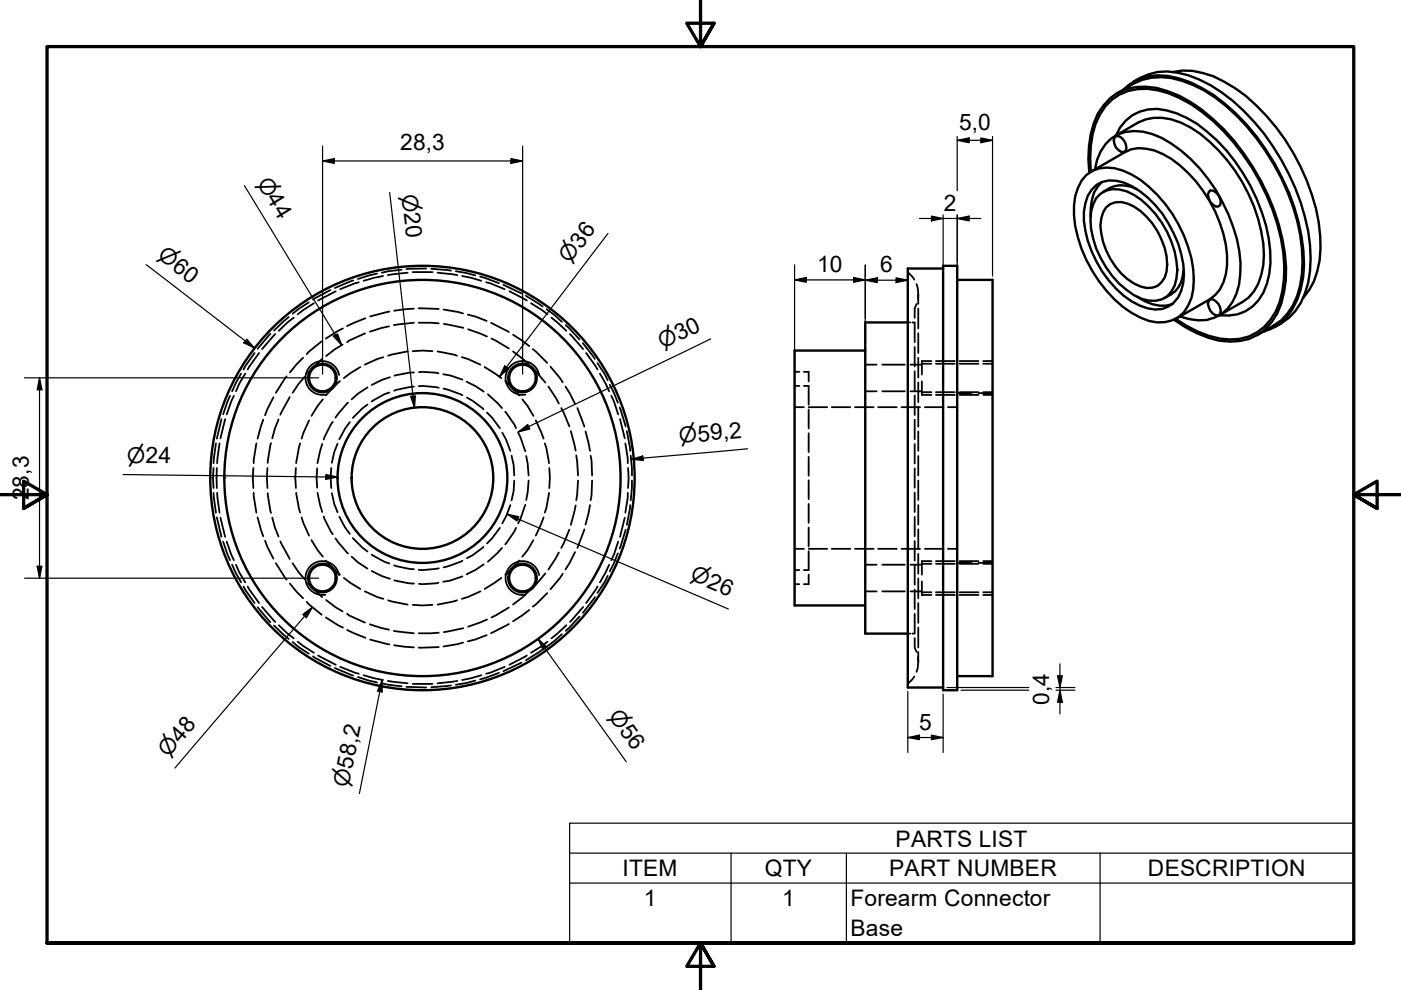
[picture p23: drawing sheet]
<svg xmlns="http://www.w3.org/2000/svg" width="297mm" height="210mm" viewBox="0 0 297 210" stroke-linecap="round" stroke-linejoin="round" font-family="sans-serif">
<defs><g id="words">
<g font-size="4.8">
<text x="203.3" y="27.5">5,0</text>
<text x="84.8" y="31.8">28,3</text>
<text x="200.1" y="44.7">2</text>
<text x="173.2" y="57.7">10</text>
<text x="186.6" y="57.8">6</text>
<text x="6.1" y="106.1" transform="rotate(-90 6.1 106.1)">28,3</text>
<text x="222.4" y="149.5" transform="rotate(-90 222.4 149.5)">0,4</text>
<text x="194.9" y="154.7">5</text>
<text x="189.9" y="179.5">PARTS LIST</text>
<text x="132" y="185.8">ITEM</text>
<text x="162.2" y="185.8">QTY</text>
<text x="188.5" y="185.8">PART NUMBER</text>
<text x="243.4" y="185.8">DESCRIPTION</text>
<text x="136.5" y="192.1">1</text>
<text x="165.9" y="192.1">1</text>
<text x="180.3" y="192.2">Forearm Connector</text>
<text x="180.3" y="198.5">Base</text>
</g>
<g font-size="4.6">
<text x="54.4" y="38.7" transform="rotate(59 54.4 38.7)">⌀44</text>
<text x="85.2" y="41.3" transform="rotate(84 85.2 41.3)">⌀20</text>
<text x="33.1" y="54.6" transform="rotate(38 33.1 54.6)">⌀60</text>
<text x="120.8" y="56" transform="rotate(-53 120.8 56)">⌀36</text>
<text x="140.5" y="74.1" transform="rotate(-26 140.5 74.1)">⌀30</text>
<text x="144.1" y="94" transform="rotate(-5 144.1 94)">⌀59,2</text>
<text x="26.9" y="98.1" transform="rotate(1 26.9 98.1)">⌀24</text>
<text x="146.1" y="122.8" transform="rotate(23 146.1 122.8)">⌀26</text>
<text x="128.9" y="151.8" transform="rotate(54 128.9 151.8)">⌀56</text>
<text x="35.7" y="160.6" transform="rotate(-50 35.7 160.6)">⌀48</text>
<text x="73.9" y="167" transform="rotate(-79 73.9 167)">⌀58,2</text>
</g>
</g></defs>
<!-- layer: Visible (ISO) -->
<g fill="none" stroke="#000" stroke-width=".51">
<path d="M236.9 19.8a14.1 14.1 0 0 1 11.4-3.3 26.8 26.8 0 0 1 13.9 8 47.5 47.5 0 0 1 13.8 28.2 22.2 22.2 0 0 1-1.9 12l-1.1 1.8-1.3 1.4-5.2 3.2M238.1 19.1a11.4 11.4 0 0 1 11.8-2.5 31.2 31.2 0 0 1 14.4 9.8 46.6 46.6 0 0 1 12.2 29.8 18.1 18.1 0 0 1-3.7 11.1l-1.5 1.4-1.7 1-1.9 .7M240.2 17.4a12.5 12.5 0 0 1 11.8-1.4 32.8 32.8 0 0 1 13.9 9.8 48.9 48.9 0 0 1 11.8 26.2 22.3 22.3 0 0 1-1.9 12.2 12.3 12.3 0 0 1-5.5 5.2M248.7 15.3a14.5 14.5 0 0 1 10.8 2 39.2 39.2 0 0 1 14.7 15.1 41 41 0 0 1 5.8 20.3 16.3 16.3 0 0 1-3.6 10.4M230.3 37.1a7.2 7.2 0 0 1 7.8-.9 24 24 0 0 1 11.8 11.4 23.4 23.4 0 0 1 3.1 13.8 8.6 8.6 0 0 1-3.1 5.8 7.8 7.8 0 0 1-8.1 .1 25.2 25.2 0 0 1-11.5-12.2 21.9 21.9 0 0 1-2.3-13.5l.5-1.8 .8-1.5zM230.9 36.6a23.2 23.2 0 0 1 1.9-12.6 10.3 10.3 0 0 1 10.2-5.6 22.1 22.1 0 0 1 11.8 4.9 47.4 47.4 0 0 1 17.9 33.4 22 22 0 0 1-1.9 9.8 10.9 10.9 0 0 1-12.3 5.7 25 25 0 0 1-9.6-4.4M231.3 36.4a22 22 0 0 1 1.9-12.2 10.5 10.5 0 0 1 12.3-5.1 28.2 28.2 0 0 1 13.9 8.7 48.1 48.1 0 0 1 12.7 25.8 23.9 23.9 0 0 1-1.6 12.4 10.6 10.6 0 0 1-11.9 5.8 24.1 24.1 0 0 1-9.4-4.2M231.4 36.4l7-4.1a7.4 7.4 0 0 1 6.4-.4 23.4 23.4 0 0 1 11.7 10.7 25.4 25.4 0 0 1 3.7 13.6 8.9 8.9 0 0 1-3.7 7.3l-7.1 4M232.2 35.9a8.7 8.7 0 0 1 6.4-7.9 12.4 12.4 0 0 1 9.7 2.5 34.4 34.4 0 0 1 14.7 25.3 13.7 13.7 0 0 1-2.7 9.6 8.2 8.2 0 0 1-8.1 2.3l-2.1-.6M233.6 38.6a7.2 7.2 0 0 0-2.3 5.4l-.1 1.9M236.3 29.2l.3-.3a2.24 2.24 0 0 1 2.2 2.4l-.1 .6-.4 .3a2.3 2.3 0 0 1-2.1-2.4zM236.5 28.8l4.9-2.9a11.3 11.3 0 0 1 11 1.1 34.5 34.5 0 0 1 15.6 27 13 13 0 0 1-3.3 9.1l-1.3 .9-5 2.9"/>
<path d="M236.6 28.7a8.8 8.8 0 0 1 10.7-5.3 22.3 22.3 0 0 1 10.7 6.4 39 39 0 0 1 11.3 23.4 13.9 13.9 0 0 1-3.7 11.8 8.7 8.7 0 0 1-7 1.8M200 56.9h-7.5v88.9h7.5M200 56.4h2.9v89.9h-2.9zM202.9 59.3h7.5v84.1h-7.5M231.5 40.2a5.6 5.6 0 0 1 6.8-1.5 20.2 20.2 0 0 1 10.6 10.8 16.5 16.5 0 0 1 1.5 12.1 5.6 5.6 0 0 1-7.1 3.8 17.6 17.6 0 0 1-9.6-7.8 21.9 21.9 0 0 1-3.9-12.7l.3-1.8 .5-1.6zM232.4 42a5.2 5.2 0 0 1 6.4-1.5 18.7 18.7 0 0 1 9.5 10.7 15.6 15.6 0 0 1 1.1 7.8 4.9 4.9 0 0 1-5.9 4.7 11.9 11.9 0 0 1-6.3-3.6 19.2 19.2 0 0 1-5.9-15.2l.5-1.6zM234.5 44a4.1 4.1 0 0 1 4.5-.8 14.7 14.7 0 0 1 8.5 12.8 5 5 0 0 1-2.1 4.6 5 5 0 0 1-5-.5 15.7 15.7 0 0 1-7.1-12.2l.2-1.6 .4-1.2zM241.1 40.2a6.3 6.3 0 0 0-7.2 .5M251 57.2a6.3 6.3 0 0 1-4.1 6M256.6 40.4a2.48 2.48 0 0 1 2.1 3.1l-.4 .3a2.38 2.38 0 0 1-2.2-2.5zM183.5 74.3h-15v54.1h15M192.5 68.4h-9v65.9h9"/>
<path d="M241.1 62.9a8.6 8.6 0 0 0 7.5 1.6M256.3 63.8l.3-.3a2.38 2.38 0 0 1 2.2 2.4l-.1 .6-.4 .4a2.4 2.4 0 0 1-2-3.1z"/>
<circle cx="68.4" cy="80.1" r="2.83"/>
<circle cx="68.4" cy="80.1" r="3"/>
<circle cx="110.8" cy="80.1" r="2.83"/>
<circle cx="110.8" cy="80.1" r="3"/>
<circle cx="89.6" cy="101.4" r="15"/>
<circle cx="89.6" cy="101.4" r="18"/>
<circle cx="89.6" cy="101.3" r="42"/>
<circle cx="89.6" cy="101.3" r="45"/>
<circle cx="68.4" cy="122.6" r="2.83"/>
<circle cx="68.4" cy="122.6" r="3"/>
<circle cx="110.8" cy="122.6" r="2.83"/>
<circle cx="110.8" cy="122.6" r="3"/>
</g>
<!-- layer: Hidden (ISO) -->
<g fill="none" stroke="#000" stroke-width=".38">
<path d="M74.9 59.5l-3.9 1.6M76.1 59.9l-4 1.4M79.9 58l-4 1.2M81.2 58.5l-4.1 1M85.2 57.2l-4.2 .6M86.4 57.8l-4.2 .5M87.5 57.7h4.2M90.4 56.9l-4.2 .2M91.4 57l4.2 .4M92.8 57.8l4.2 .5M96.6 57.5l4.2 .9M98 58.5l4 1"/>
<path d="M101.8 58.6l4 1.4M103.1 59.9l.8 .1 3.1 1.3M192.5 57.7l1.4 1.6M51.1 79.2l-1.9 3.8M52 79.2l-1.3 2.1-.7 1.7M54 74.8l-2.4 3.5M54.9 74.8l-2.4 3.5M57.3 70.8l-2.7 3.1M58.4 70.8l-2.8 3.2M60.8 79.8l-2.3 3.5M61.2 67.2l-3.1 2.9M62.3 67.3l-1.3 1.1-1.9 1.7"/>
<path d="M64.3 75.9l-1.4 1.4-1.4 1.7M64.6 79.9l-1.3 1.5-1.3 1.9M65.5 64.1l-3.5 2.4M66.5 64.3l-3.4 2.3M68.2 72.4l-3.2 2.7M68.3 76.1l-3 3M70 61.5l-3.6 2M71.2 61.8l-3.8 1.9M72.6 73.1l-1.5 .9-1.9 1.5M72.7 69.6l-3.6 2.2M76.4 77.8l-3.5 2.4M77.4 70.7l-3.3 1.5-.5 .4"/>
<path d="M77.5 67.5l-3.9 1.6M81.3 75.7l-1.3 .4-2.7 1.2M82.5 69.2l-4.1 1.1M82.5 66.1l-4 1M82.7 80l-1.7 .6-2.2 1M86.4 74.5l-4.1 .9M87.5 74.5l2.1-.2 2.1 .2M87.8 79h-1.1l-3.1 .7M87.8 68.4l-4.3 .5M87.8 65.4l-4.2 .5M88.8 68.4l4.2 .2M88.8 65.4l4.2 .1"/>
<path d="M88.8 78.9l.8-.1 3.4 .4M92.8 74.5l4.1 .9M94 79.3l1.4 .3 2.6 .9M94 65.6l4.2 .9M94.1 68.7l4.1 .8M97.9 75.7l1.3 .4 2.7 1.2M99.2 66.7l1.5 .4 2.5 .9M99.3 69.8l4 1.5M102.7 77.8l3.6 2.4M104.1 68.4l3.8 2M104.2 71.8l3.7 2.1M106.7 60.4l3.9 1.8"/>
<path d="M108 61.8l3.7 1.9M108.8 74.5l3.2 2.7M108.8 71l3.4 2.4M111.5 62.7l3.6 2.3M112.6 64.3l3.5 2.3M112.8 77.9l2.8 3.2M113 74l3 2.9M115.9 65.6l1.6 1.2 1.6 1.4M116.7 77.8l2.6 3.3M116.9 67.3l3.2 2.8M120 68.9l2.9 3.1M120.8 70.8l2.8 3.2"/>
<path d="M123.6 72.7l2.5 3.4M124.3 74.8l2.4 3.5M126.7 77l1.6 2.4 .5 1.2M127.2 79.2l2 3.8M168.5 78.8h1M170.4 78.8h1v2.1M183.5 77.3h2.4M187.1 77.3h4.7M192.5 68.4h.5M193 77.3h2.5M193.4 68.4h.5M193.9 68.4v4.2"/>
<path d="M193.9 73.6v4.1M193.9 78.7v4.1M194.3 60.2l.3 .8v2.4M194.4 64.4l-.5 1v2M194.7 62.3v2.1M194.7 65.4v4.2M194.7 70.6v4.2M194.7 75.9v4.1M195.5 77.1h2M197.5 76.6h-2v2.8M198.4 77.1h4M198.4 76.6h4"/>
<path d="M203.5 77.1h4M203.5 76.6h4M208.5 77.1h1.9M208.5 76.6h1.9M45.3 99.2l-.2 2.1 .2 2.2M45.8 94l-.5 4.2M46 99.2v4.3M46.5 94l-.5 4.2M46.9 88.9l-.9 4.1M47.8 88.9l-1.1 4M48.8 83.9l-1.5 4M49.6 83.9l-1.5 4"/>
<path d="M53.7 99.2l-.1 2.1 .1 2.2M54.4 94l-.6 4.2M55.8 89l-1.2 4M56.7 99.2l-.1 2.1 .1 2.2M57.5 94l-.7 4.1M58 84.2l-1.8 3.8M59.1 88.9l-.8 1.9-.6 2.1M61.4 84.2l-2 3.7M62.7 99.2l-.1 2.1 .1 2.2M63.6 94l-.8 4.2M65.5 89.1l-1.6 3.9M67.2 99.3l-.1 2 .1 2.1"/>
<path d="M68.3 94.1l-1 4.1M68.5 84.7l-1.1 1.3-1.4 2.2M70.2 99.2l-.1 2.1 .1 2.2M70.5 89.4l-.4 .7-1.5 3.1M71.6 94.1l-.7 1.8-.5 2.2M72.1 80.8l-3 3.1M73.8 85.4l-2.7 3.2M74.2 89.5l-1 1.3-1.3 2.3M77.9 85.8l-1.1 .8-2 2M77.9 82.1l-2 1.4-1.4 1.2M82.5 83.2l-1 .4-2.7 1.5M87.8 82l-4.2 .8"/>
<path d="M88.8 81.9l.8-.1 3.4 .4M94 82.4l4 1.4M98.9 80.9l1.9 1 1.8 1.1M99 84.3l1.1 .6 2.4 1.9M103.3 87.5l1 1.1 1.7 2.2M103.4 83.6l3 2.9M106.5 91.7l.8 1.6 .9 2.3M107.1 87.3l2 2.8 .3 .7M107.1 80.8l3 3.1M108.5 96.6l.4 2 .1 2.2M109.9 91.7l.5 1 1 3M110.7 84.7l1.1 1.3 1.3 2.2"/>
<path d="M111.6 96.7l.5 4.1M113.6 89.1l1.7 3.9M115.5 94l.3 .9 .6 3.3M116.3 82l2.2 3.6M116.5 99.2l.1 2.1-.1 2.2M119 86.5l1.7 3.9M119.9 82l2 3.6M121 91.4l1 4.1M122.2 96.6l.4 4.2M122.4 86.5l1.5 4M124.1 91.5l1 4.1M125.2 96.6l.2 1 .1 3.2"/>
<path d="M129.3 81.6l1.7 3.8M129.6 83.9l.6 1.2 .9 2.8M131.4 86.4l1.3 4M131.4 88.9l1.1 4M132.6 94l.5 3.2v1M132.9 91.4l.7 4.2M133.2 99.2l.1 2.1-.1 2.2M133.7 96.6l.3 4.2M168.5 81.8h1M168.5 86.3h1.9M170.4 81.8h1v4M171.4 86.8v4"/>
<path d="M171.4 91.9v4M171.4 96.9v4M171.4 86.3h4M176.3 86.3h4M181.3 86.3h3.9M183.5 83h2.4M186.2 86.3h3.9M187.1 83h4.7M191.1 86.3h4M193 83h2.5M193.9 83.9v4.1M193.9 89v4.1"/>
<path d="M193.9 94.1v4.2M193.9 99.3v4.1M194.7 81.1v4.2M194.7 86.3v4.2M194.7 91.5v4.1M194.7 96.7v4.1M195.5 83.2h2M195.5 80.9v2.8h2M196.1 86.3h3.9M198.4 83.2h4M198.4 83.7h4M201 86.3h1.9"/>
<path d="M202.9 83.3h3.1M203.5 83.2h4M203.5 83.7h4M207.5 83.3h2.9M208.5 83.2h1.9M208.5 83.7h1.9M45.3 104.5l.5 4.2M46 109.7l.9 4.1M46 104.5l.5 4.2M46.7 109.8l1.1 4M47.3 114.8l1.5 4M48.1 114.8l1.5 4"/>
<path d="M49.2 119.7l1.9 3.8M50 119.7l.7 1.7 1.3 2.1M53.8 104.5l.6 4.2M54.6 109.7l1.2 4M56.2 114.7l1.8 3.8M56.8 104.6l.7 4.1M57.7 109.8l.6 2.1 .8 1.9M58.5 119.4l2.3 3.5M59.4 114.8l2 3.7M62 119.4l1.3 1.9 1.3 1.5M62.8 104.5l.8 4.2M63.9 109.7l1.6 3.9"/>
<path d="M66 114.5l1.4 2.2 1.1 1.3M67.3 104.5l1 4.1M68.6 109.5l1.5 3.1 .4 .7M69.1 118.8l3 3M70.4 104.6l.5 2.2 .7 1.8M71.1 114.1l2.7 3.2M71.9 109.6l1.3 2.3 1 1.3M74.5 118l1.4 1.2 2 1.4M74.8 114.1l2 2 1.1 .8M78.8 117.6l2.7 1.5 1 .4M83.6 119.9l3.2 .7 1 .1M98 118.9l-4 1.4"/>
<path d="M102.5 115.9l-2.4 1.9-1.1 .5M102.6 119.7l-1.8 1.1-1.9 1M106 111.9l-1.7 2.2-1 1.1M106.4 116.2l-3 2.9M108.2 107.1l-.9 2.3-.8 1.6M109 101.9l-.1 2.2-.4 2M109.4 111.9l-.3 .7-2 2.8M110.1 118.8l-3 3M111.4 107l-1 3-.5 1M112.1 101.9l-.5 4.1M113.1 114.5l-1.3 2.2-1.1 1.3M115.3 109.7l-1.7 3.9"/>
<path d="M116.4 104.5l-.6 3.3-.3 .9M118.5 117.1l-2.2 3.6M120.7 112.3l-1.7 3.9M121.9 117.1l-2 3.6M122 107.2l-1 4.1M122.6 101.9l-.4 4.2M123.9 112.2l-1.5 4M125.1 107.1l-1 4.1M125.5 101.9l-.1 3.2-.2 1M129.2 119.7l-2 3.8M131 117.3l-1.7 3.8M131.1 114.8l-.9 2.8-.6 1.2"/>
<path d="M132.5 109.8l-1.1 4M132.7 112.3l-1.3 4M133.1 104.5v1l-.5 3.2M133.6 107.1l-.7 4.2M134 101.9l-.3 4.2M168.5 116.4h1.9M171.4 101.8v4M171.4 106.8v4M171.4 111.9v4M171.4 116.9v4h-1M171.4 116.4h4M176.3 116.4h4"/>
<path d="M181.3 116.4h3.9M183.5 119.7h2.4M186.2 116.4h3.9M187.1 119.7h4.7M191.1 116.4h4M193 119.7h2.5M193.9 104.4v4.2M193.9 109.6v4.1M193.9 114.7v4.1M193.9 119.9v4.1M194.7 101.9v4.1M194.7 107.1v4.1"/>
<path d="M194.7 112.2v4.2M194.7 117.4v4.2M195.5 119.5h2M196.1 116.4h3.9M197.5 119h-2v2.8M198.4 119.5h4M198.4 119h4M201 116.4h1.9M202.9 119.4h3.1M203.5 119.5h4M203.5 119h4M207.5 119.4h2.9"/>
<path d="M208.5 119.5h1.9M208.5 119h1.9M51.6 124.4l2.4 3.5M52.5 124.4l2.4 3.5M54.6 128.7l2.7 3.2M55.6 128.7l2.8 3.2M58.1 132.6l3.1 2.9M59.1 132.6l1.9 1.7 1.3 1.1M61.5 123.7l1.4 1.7 1.4 1.4M62 136.1l1.3 1.1 2.2 1.4M63.1 136.1l3.4 2.3M65 127.6l3.2 2.7"/>
<path d="M65.3 123.6l3 3M66.4 139.2l3.6 2M67.4 139l3.8 1.9M69.1 130.9l3.6 2.2M69.2 127.2l1.9 1.5 1.5 .9M72.9 122.5l3.5 2.4M73.6 130.1l.5 .4 3.3 1.5M73.6 133.6l3.9 1.6M77.3 125.4l2.7 1.2 1.3 .4M78.4 132.4l4.1 1.1M78.5 135.6l4 1M78.8 121.1l2.2 1 1.7 .6"/>
<path d="M82.3 127.3l4.1 .9M83.5 133.8l4.3 .5M83.6 136.8l4.2 .5M83.6 123l3.1 .7h1.1M87.5 128.2l2.1 .2 2.1-.2M93 123.5l-3.4 .4-.8-.1M93 120.5l-3.4 .4-.8-.1M93 134.1l-4.2 .2M93 137.2l-4.2 .1M96.9 127.3l-4.1 .9M98 122.2l-2.6 .9-1.4 .3M98.2 136.2l-4.2 .9"/>
<path d="M98.2 133.2l-4.1 .8M101.9 125.4l-2.7 1.2-1.3 .4M103.2 134.7l-2.5 .9-1.5 .4M103.3 131.4l-4 1.5M106.3 122.5l-3.6 2.4M107.9 128.8l-3.7 2.1M107.9 132.3l-3.8 2M111.7 139l-3.7 1.9M112 125.4l-1.1 1.1-2.1 1.7M112.2 129.3l-3.4 2.4M115.1 137.7l-3.6 2.3M115.6 121.6l-2.8 3.1"/>
<path d="M116 125.8l-2.3 2.3-.7 .5M116.1 136.1l-3.5 2.3M119.1 134.5l-1.6 1.4-1.6 1.2M119.3 121.6l-2.6 3.3M120.1 132.6l-3.2 2.8M122.9 130.7l-2.9 3.1M123.6 128.7l-2.8 3.2M126.1 126.6l-2.5 3.4M126.7 124.4l-2.4 3.5M128.8 122.1l-.5 1.2-1.6 2.4M168.5 120.9h1M168.5 123.9h1"/>
<path d="M171.4 121.8v2.1h-1M183.5 125.4h2.4M187.1 125.4h4.7M192.5 134.3h.5M193 125.4h2.5M193.4 134.3h.5M193.9 135.3v2l.5 1M193.9 125v4.1M193.9 130.1v4.2M194.6 139.3v2.4l-.3 .8M194.7 122.7v4.1M194.7 127.9v4.2"/>
<path d="M194.7 133.1v4.2M194.7 138.3v2.1M195.5 125.6h2M195.5 123.3v2.8h2M198.4 125.6h4M198.4 126.1h4M203.5 125.6h4M203.5 126.1h4M208.5 125.6h1.9M208.5 126.1h1.9M71 141.6l3.9 1.6M72.1 141.4l4 1.4"/>
<path d="M75.9 143.5l4 1.2M77.1 143.2l4.1 1M81 144.9l4.2 .6M82.2 144.4l4.2 .5M86.2 145.6l4.2 .2M87.5 145h4.2M95.6 145.3l-4.2 .4M97 144.4l-4.2 .5M100.8 144.3l-4.2 .9M102 143.2l-4 1M105.8 142.7l-4 1.4M107 141.4l-3.1 1.3-.8 .1"/>
<path d="M110.6 140.5l-3.9 1.8M193.9 143.4l-1.4 1.6"/>
</g>
<!-- layer: Visible Narrow (ISO) -->
<path d="M71.9 79.5a3.6 3.6 0 0 0-4.2-2.9 3.6 3.6 0 0 0-2.9 4.2 3.6 3.6 0 0 0 4.2 2.9M114.3 79.5a3.6 3.6 0 0 0-4.1-2.9 3.6 3.6 0 0 0-3 4.2 3.6 3.6 0 0 0 4.2 2.9M71.9 121.9a3.6 3.6 0 0 0-4.2-2.9 3.6 3.6 0 0 0-2.9 4.2 3.6 3.6 0 0 0 4.2 2.9M114.3 121.9a3.6 3.6 0 0 0-4.1-2.9 3.6 3.6 0 0 0-3 4.2 3.6 3.6 0 0 0 4.2 2.9" fill="none" stroke="#000" stroke-width=".38"/>
<!-- layer: Symbol (ISO) -->
<path d="M120.8 180.9v-6.4h166.2v6.4M120.8 180.9h166.2v6.3M120.8 180.9v19h166.2v-12.7M120.8 187.2h166.2M155 180.9v19M179.5 180.9v19M233.2 180.9v19" fill="none" stroke="#000" stroke-width=".25"/>
<!-- layer: Border (ISO) -->
<path d="M148.5 -.1v10l-2.9-5h5.8l-2.9 5 2.9-5M0 104.9h10l-5-2.9v5.8l5-2.9-5 2.9M297 104.9h-10l5-2.9v5.8l-5-2.9 5 2.9M10 199.9v-190h277v190h-277h277M151.4 204.9l-2.9-5 2.9 5h-5.8l2.9-5v10" fill="none" stroke="#000" stroke-width=".7"/>
<!-- layer: Dimension (ISO) -->
<g fill="none" stroke="#000" stroke-width=".25">
<path d="M51.8 39.3l20.7 33.9M68.4 34.1l2.5-.5v1zM68.4 34.1h42.4M68.4 31v48.3M108.3 33.6l2.5 .5-2.5 .5zM110.8 31v48.3M202.9 29.8l2.6-.6v1.1zM202.9 28.9v11.5M202.9 29.8h7.5M208 29.2l2.4 .6-2.4 .5zM210.4 28.9v29.6M31 56.1l23 17.7"/>
<path d="M82.6 40.8l5.3 45.7M128.9 49.5l-23 30.4M168.5 59.3l2.4-.5v1.1zM168.5 59.3h15M168.5 56.2v71.3M181 58.8l2.5 .5-2.5 .6zM183.5 59.4l2.5-.5v1zM183.5 56.2v71.3M183.5 59.4h9M190 58.9l2.5 .5-2.5 .5zM194.9 46.3h13.1M197.5 45.8l2.5 .5-2.5 .5z"/>
<path d="M200 45.6v100M202.9 46.3l2.6-.5v1zM202.9 45.6v12.9M52.3 71.9l1.7 1.9-2.3-1.1zM70.7 71.3l.9-.5 .9 2.4zM107 77.6l.8 .5-1.9 1.8zM150.7 71.9l-40.8 19.7M5.2 80.1h62.4M8.4 80.1l.5 2.5h-1zM8.4 80.1v42.5M87.1 84l1-.1-.2 2.6zM109.9 91.6l2-1.6 .4 1z"/>
<path d="M133.9 97.4l2.4-.7 .1 .9zM158.5 95.2l-24.6 2.2M26.1 100.6l45.5 .5M69.1 100.6l2.5 .5-2.5 .5zM107.5 109l2.5 .6-.4 .9zM107.5 109l46.9 20.1M5.2 122.6h62.4M7.9 120.1h1l-.5 2.5zM64.2 130.3l2-1.6-1.2 2.3zM66.2 128.7l-29.1 34.1M114.1 135.5l1.9 1.7-.9 .6zM114.1 135.5l18.7 26"/>
<path d="M81 144.2v2.5l-1-.2zM81 144.2l-4.8 24M192.5 156.4l2.4-.5v.9zM192.5 156.4h7.5M192.5 146.6v12.9M197.5 155.9l2.5 .5-2.5 .4zM200 147.2v12.3M200.8 145.8h17.3M203.8 146.3h14.3M223.9 145.8h4M223.9 146.3h4M224.2 143.3h1l-.5 2.5z"/>
<path d="M224.7 146.3l.5 2.6h-1zM224.7 140.8v10.6"/>
</g>
<g fill="#000">
<path d="M68.4 34.1l2.5-.5v1zM108.3 33.6l2.5 .5-2.5 .5zM202.9 29.8l2.6-.6v1.1zM208 29.2l2.4 .6-2.4 .5zM168.5 59.3l2.4-.5v1.1zM181 58.8l2.5 .5-2.5 .6zM183.5 59.4l2.5-.5v1zM190 58.9l2.5 .5-2.5 .5zM197.5 45.8l2.5 .5-2.5 .5zM202.9 46.3l2.6-.5v1zM52.3 71.9l1.7 1.9-2.3-1.1zM70.7 71.3l.9-.5 .9 2.4z"/>
<path d="M107 77.6l.8 .5-1.9 1.8zM8.4 80.1l.5 2.5h-1zM87.1 84l1-.1-.2 2.6zM109.9 91.6l2-1.6 .4 1zM133.9 97.4l2.4-.7 .1 .9zM69.1 100.6l2.5 .5-2.5 .5zM107.5 109l2.5 .6-.4 .9zM7.9 120.1h1l-.5 2.5zM64.2 130.3l2-1.6-1.2 2.3zM114.1 135.5l1.9 1.7-.9 .6zM81 144.2v2.5l-1-.2zM192.5 156.4l2.4-.5v.9z"/>
<path d="M197.5 155.9l2.5 .5-2.5 .4zM224.2 143.3h1l-.5 2.5zM224.7 146.3l.5 2.6h-1z"/>
</g>
<use href="#words"/>
</svg>
